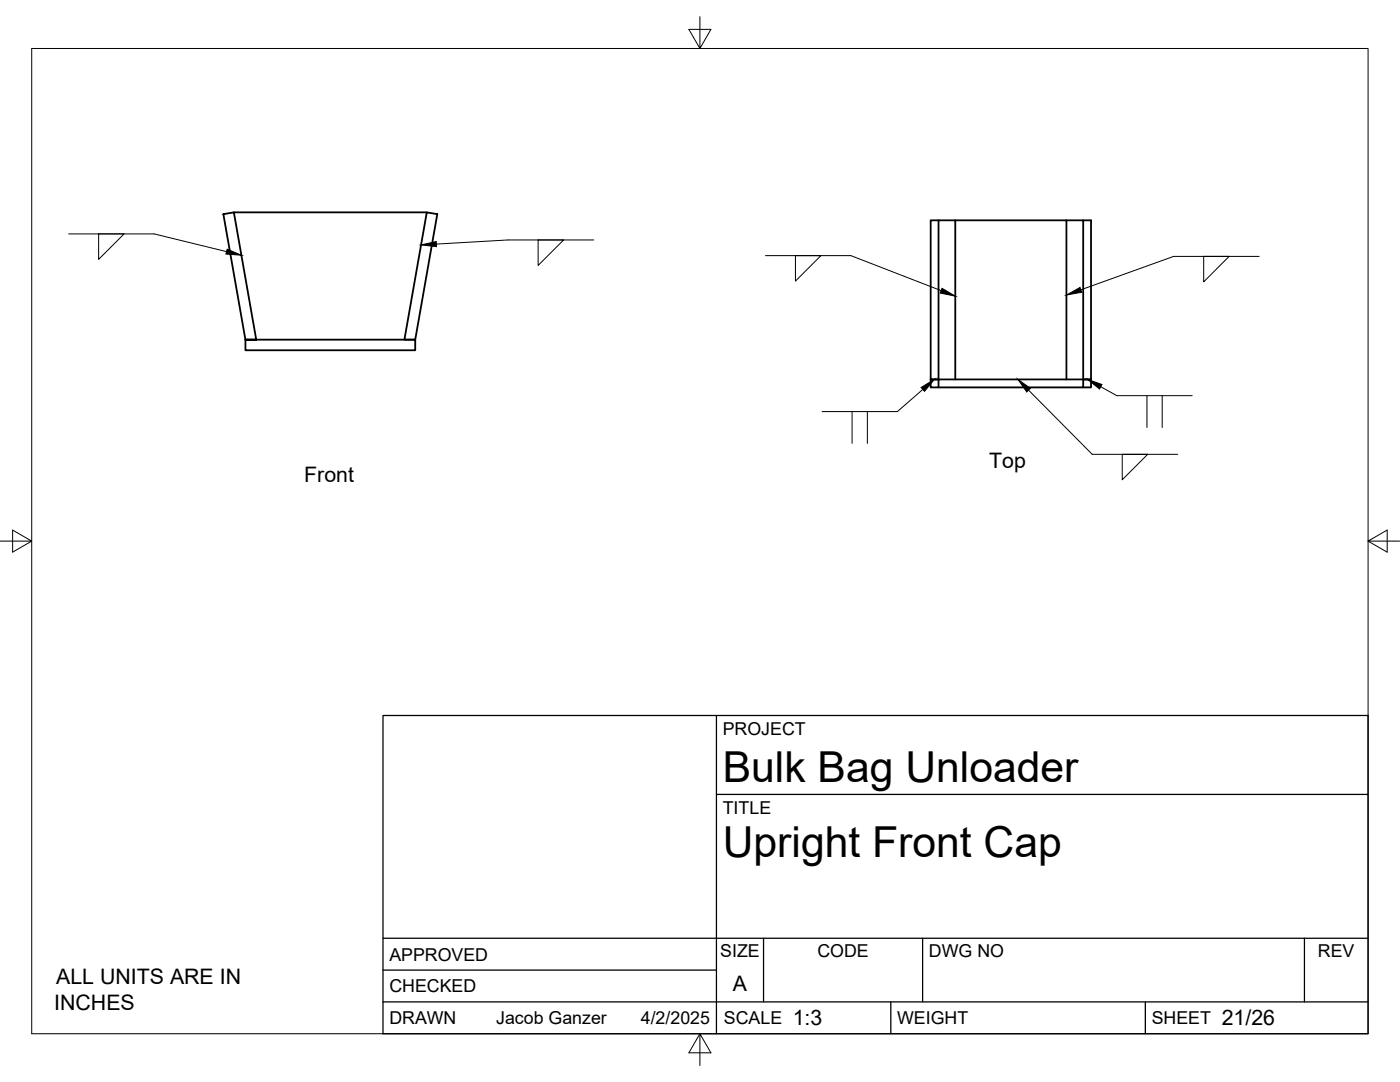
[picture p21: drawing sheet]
<svg xmlns="http://www.w3.org/2000/svg" width="279mm" height="216mm" viewBox="0 0 279 216" stroke-linecap="round" stroke-linejoin="round" font-family="sans-serif">
<defs><g id="words">
<g font-size="8.5">
<text x="144.3" y="156">Bulk Bag Unloader</text>
<text x="144.3" y="171">Upright Front Cap</text>
</g>
<g font-size="4.3">
<text x="197.4" y="93.4">Top</text>
<text x="60.7" y="96.2">Front</text>
<text x="11.2" y="196.4">ALL UNITS ARE IN</text>
<text x="146.3" y="197.7">A</text>
<text x="10.8" y="201.5">INCHES</text>
<text x="158.2" y="204.6">1:3</text>
<text x="243.8" y="204.6">21/26</text>
</g>
<g font-size="3.5">
<text x="144.3" y="146.6">PROJECT</text>
<text x="144.3" y="162.3">TITLE</text>
<text x="77.7" y="191.7">APPROVED</text>
<text x="143.7" y="191">SIZE</text>
<text x="163.1" y="191">CODE</text>
<text x="185.4" y="191">DWG NO</text>
<text x="263" y="191">REV</text>
<text x="77.7" y="198">CHECKED</text>
<text x="77.7" y="204.4">DRAWN</text>
<text x="99" y="204.4">Jacob Ganzer</text>
<text x="127.9" y="204.4">4/2/2025</text>
<text x="144.5" y="204.4">SCALE</text>
<text x="179" y="204.4">WEIGHT</text>
<text x="229.8" y="204.4">SHEET</text>
</g>
</g></defs>
<!-- layer: Visible -->
<path d="M44.6 42.7l4.4 25.1h33.9v2.1h-33.9v-2.1h2.1l-4.4-25.4zM46.7 42.4h38.5M85.2 42.4l2.1 .3-4.4 25.1h-2.2zM187.3 44h-1.6v31.7h1.6M190.6 44h22.2v31.7M212.8 44h3.4v31.7M216.2 44h1.5v31.7h-1.5M187.3 77.3h28.9v-1.6h1.5v1.6h-1.5M190.6 75.7v-31.7h-3.3v31.7h-1.6v1.6h1.6v-1.6h28.9" fill="none" stroke="#000" stroke-width=".36"/>
<!-- layer: Border -->
<path d="M6.3 9.7h266.7v196.6h-266.7zM139.7 3.3v6.4l2.2-3.8h-4.4l2.2 3.8M0 108h6.3l-3.8-2.2v4.4l3.8-2.2M273 108l3.8 2.2v-4.4l-3.8 2.2h6.4M139.7 206.3l-2.2 3.8h4.4l-2.2-3.8v6.3" fill="none" stroke="#000" stroke-width=".2"/>
<!-- layer: Titleblock -->
<path d="M76.4 142.8h196.6v63.5h-196.6zM143 158.5h130M143 142.8v63.5M76.4 199.9h196.6M76.4 193.6h66.6M76.4 187.2h196.6M152.4 187.2v12.7M177.8 199.9v6.4M184.1 187.2v12.7M228.6 199.9v6.4M260.3 187.2v12.7" fill="none" stroke="#000" stroke-width=".25"/>
<g fill="none" stroke="#000" stroke-width=".2">
<path d="M13.7 46.7h17.1l14.4 3.5M19.7 46.7h5.1l-5.1 5.1zM107.4 47.9h5.1l-5.1 5.1zM118.5 47.9h-17.1l-14.3 .8M152.8 51h17l18 7M158.7 51h5.1l-5.1 5.1zM240.2 51.2h5.1l-5.1 5zM251.3 51.2h-17.1l-18.5 6.6M184.2 77.7l-5.1 4.4h-15M205.3 77.9l12.7 12.8h17M219.7 77.2l3.2 1.8h15M228.9 79v6.3"/>
<path d="M231.9 79v6.3M170.1 82.1v6.4M173.1 82.1v6.4M224 90.7h5l-5 5z"/>
</g>
<path d="M45.3 49.7l2.9 1.2-3.1-.2zM84 48.9l3.1-.7v1zM188 57.5l2.7 1.6-3.1-.6zM212.9 58.9l2.6-1.5 .4 .9zM183.8 77.3l2.7-1.6-2 2.4zM203.1 75.7l2.5 1.8-.7 .7zM217 75.7l2.9 1-.5 .9z" fill="#000" stroke="#000" stroke-width=".2"/>
<use href="#words"/>
</svg>
